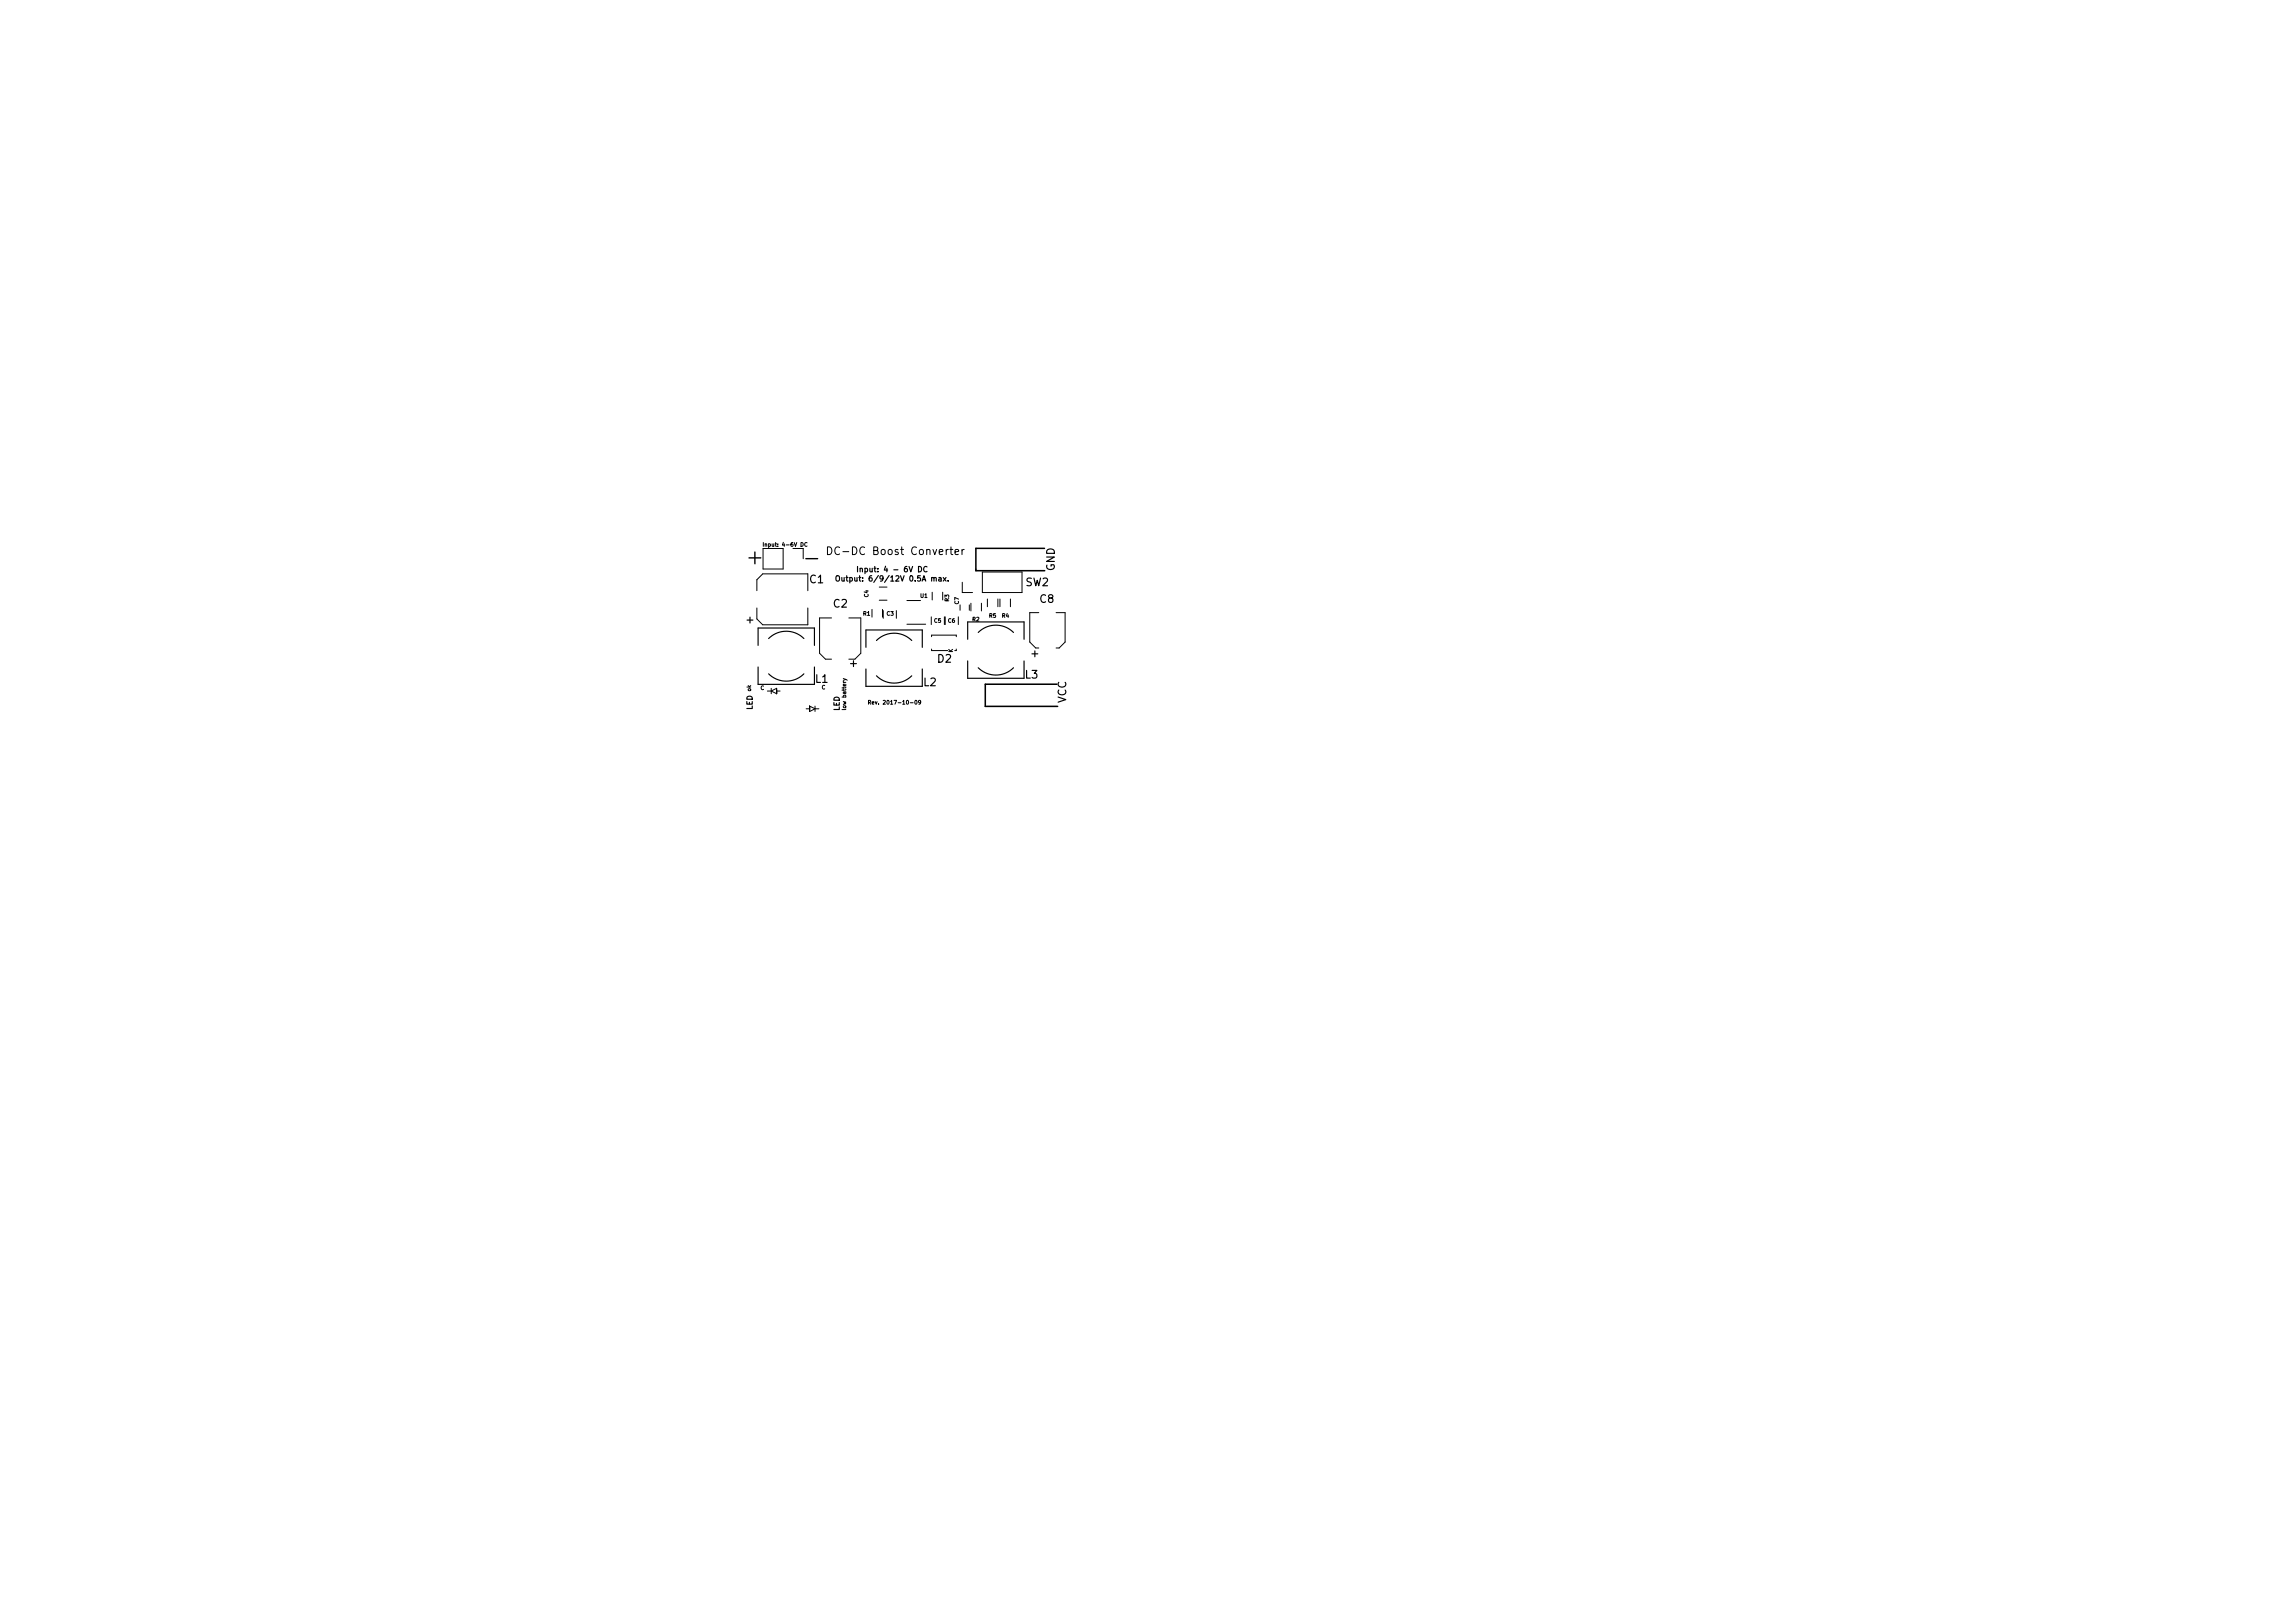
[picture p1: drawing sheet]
<svg xmlns="http://www.w3.org/2000/svg" width="297mm" height="210mm" viewBox="0 0 297 210" stroke-linecap="round" stroke-linejoin="round" font-family="sans-serif">
<defs><g id="words">
<g font-size="2.8">
<text x="97" y="73.1">+</text>
<text x="104.7" y="73.2">-</text>
</g>
<g font-size="1.4">
<text x="108.1" y="71.9">DC-DC Boost Converter</text>
<text x="104.9" y="75.6">C1</text>
<text x="132.9" y="75.9">SW2</text>
<text x="136.6" y="74" transform="rotate(-90 136.6 74)">GND</text>
<text x="96.7" y="80.8">+</text>
<text x="108" y="78.7">C2</text>
<text x="134.7" y="78.1">C8</text>
<text x="105.6" y="88.5">L1</text>
<text x="111" y="86.4" transform="rotate(-90 111 86.4)">+</text>
<text x="119.7" y="88.9">L2</text>
<text x="121.5" y="85.8">D2</text>
<text x="132.8" y="87.9">L3</text>
<text x="134.5" y="85.1" transform="rotate(-90 134.5 85.1)">+</text>
<text x="138.1" y="91.1" transform="rotate(-90 138.1 91.1)">VCC</text>
</g>
<g font-size="1">
<text x="109.6" y="75.3">Output: 6/9/12V 0.5A max.</text>
<text x="111.9" y="74.1">Input: 4 - 6V DC</text>
<text x="97.5" y="92" transform="rotate(-90 97.5 92)">LED</text>
<text x="108.8" y="92.1" transform="rotate(-90 108.8 92.1)">LED</text>
</g>
<g font-size=".7">
<text x="99.3" y="70.8">Input: 4-6V DC</text>
<text x="112.5" y="77.4" transform="rotate(-90 112.5 77.4)">C4</text>
<text x="119.2" y="77.4">U1</text>
<text x="122.9" y="77.9" transform="rotate(-90 122.9 77.9)">R3</text>
<text x="111.8" y="79.7">R1</text>
<text x="114.9" y="79.7">C3</text>
<text x="121" y="80.7">C5</text>
<text x="122.8" y="80.7">C6</text>
<text x="124.2" y="78.3" transform="rotate(-90 124.2 78.3)">C7</text>
<text x="126" y="80.5">R2</text>
<text x="128.1" y="80">R5</text>
<text x="129.8" y="80">R4</text>
<text x="97.3" y="89.6" transform="rotate(-90 97.3 89.6)">ok</text>
<text x="98.5" y="89.4">C</text>
<text x="106.4" y="89.3">C</text>
<text x="123.4" y="84.5" transform="rotate(-90 123.4 84.5)">K</text>
<text x="109.6" y="91.8" transform="rotate(-90 109.6 91.8)">low battery</text>
<text x="113.3" y="91.3">Rev. 2017-10-09</text>
</g>
</g></defs>
<g fill="none" stroke="#000" stroke-width=".13">
<path d="M98 76.5v-1.4l.8-.8h5.8v2.2M98 78.8v1.4l.8 .7h5.8v-2.1M98.8 71.1h2.6v2.6h-2.6M98.9 70.3v.5M102.7 71.1h1.3v1.3M104.5 70.3a.22 .22 0 0 0-.3 .2 .22 .22 0 0 0 .3 .2M107.2 70.8a.51 .51 0 0 1 .6 .5 .51 .51 0 0 1-.6 .5zM113 78.9v1M113.9 76.1h1M113.9 77.8h1M114.3 78.9v1M114.4 79.1v1"/>
<path d="M116.1 79.1v1M117.5 77.8h1.7M120.6 79.9v1M120.8 76.7v1M122.1 76.7v1M122.3 79.9v1M122.4 79.9v1M124.1 79.9v1M124.4 78.4v.7M124.6 71.2v.6M124.7 75.4v1.4h1.3M124.9 71.2h-.2l-.1 .2"/>
<path d="M125.6 78.4v.7M125.8 78.1v1M127.1 78.1v1M127.3 74.1h5.1v2.7h-5.1zM127.9 77.6v1M129.3 77.6v1M129.5 77.6v1M130.9 77.6v1M134.6 79.4h-1.2v3.8l.8 .7M136.8 79.4h1.2v3.8l-.8 .7h-.4M99.4 89.5h.5M99.9 89.5l.7-.3v.7z"/>
<path d="M99.9 89.2v.7M100.6 89.5h.5M104.4 91.8h.5M104.9 91.5l.7 .3-.7 .4zM105.6 91.8h.5M105.6 91.5v.7M107.7 80.1h-1.5v4.5l.7 .8h.8M110 80.1h1.5v4.5l-.8 .8M112.5 91h.2l.1-.2-.3-.1v.5M112.6 91l.2 .2M113 91.1l.2-.1v-.1l-.2 .1v.2h.2M117.5 80.9h2.4"/>
<path d="M118.6 90.8v-.1a.23 .23 0 0 1 .2 .3 .23 .23 0 0 1-.2 .2zM119.3 90.9l-.3 .1v-.2l.2-.1 .1 .1-.1 .3-.2 .1M120.7 84.1v.2h2.1M120.7 82.5v-.2h3.2v.2M123.9 84.1v.2h-.2"/>
</g>
<g fill="none" stroke="#000" stroke-width=".15">
<path d="M108.4 74.6h.2l.1 .1 .1 .3-.2 .3-.3-.1v-.4zM109.1 74.8v.4h.3M111.1 73.4v.7M111.4 73.7l.3-.1v.5M111.4 73.6v.5M120.1 73.4a.31 .31 0 0 0-.5 .3 .31 .31 0 0 0 .5 .3M121.6 74.8h.3v.5M121.9 75l-.3 .1 .1 .2 .2-.1M122.2 74.8l.4 .5M122.6 74.8l-.4 .5M122.8 75.2v.1M98.2 83.6v-2.2h7.3v2.2"/>
<path d="M98.2 86.4v2.3h7.3v-2.3M99.6 87.3a3.2 3.2 0 0 0 4.5 0M99.6 82.7a3.2 3.2 0 0 1 4.5 0M112.2 83.9v-2.3h7.3v2.3M112.2 86.7v2.2h7.3v-2.2M113.5 87.5a3.2 3.2 0 0 0 4.6 0M113.5 83a3.2 3.2 0 0 1 4.6 0M125.4 82.8v-2.2h7.3v2.2M125.4 85.6v2.3h7.3v-2.3M126.7 86.5a3.2 3.2 0 0 0 4.6 0M126.7 81.9a3.2 3.2 0 0 1 4.6 0"/>
</g>
<path d="M135.3 71h-8.9v2.9h8.9M136.9 88.6h-9.3v2.9h9.4" fill="none" stroke="#000" stroke-width=".2"/>
<use href="#words"/>
</svg>
